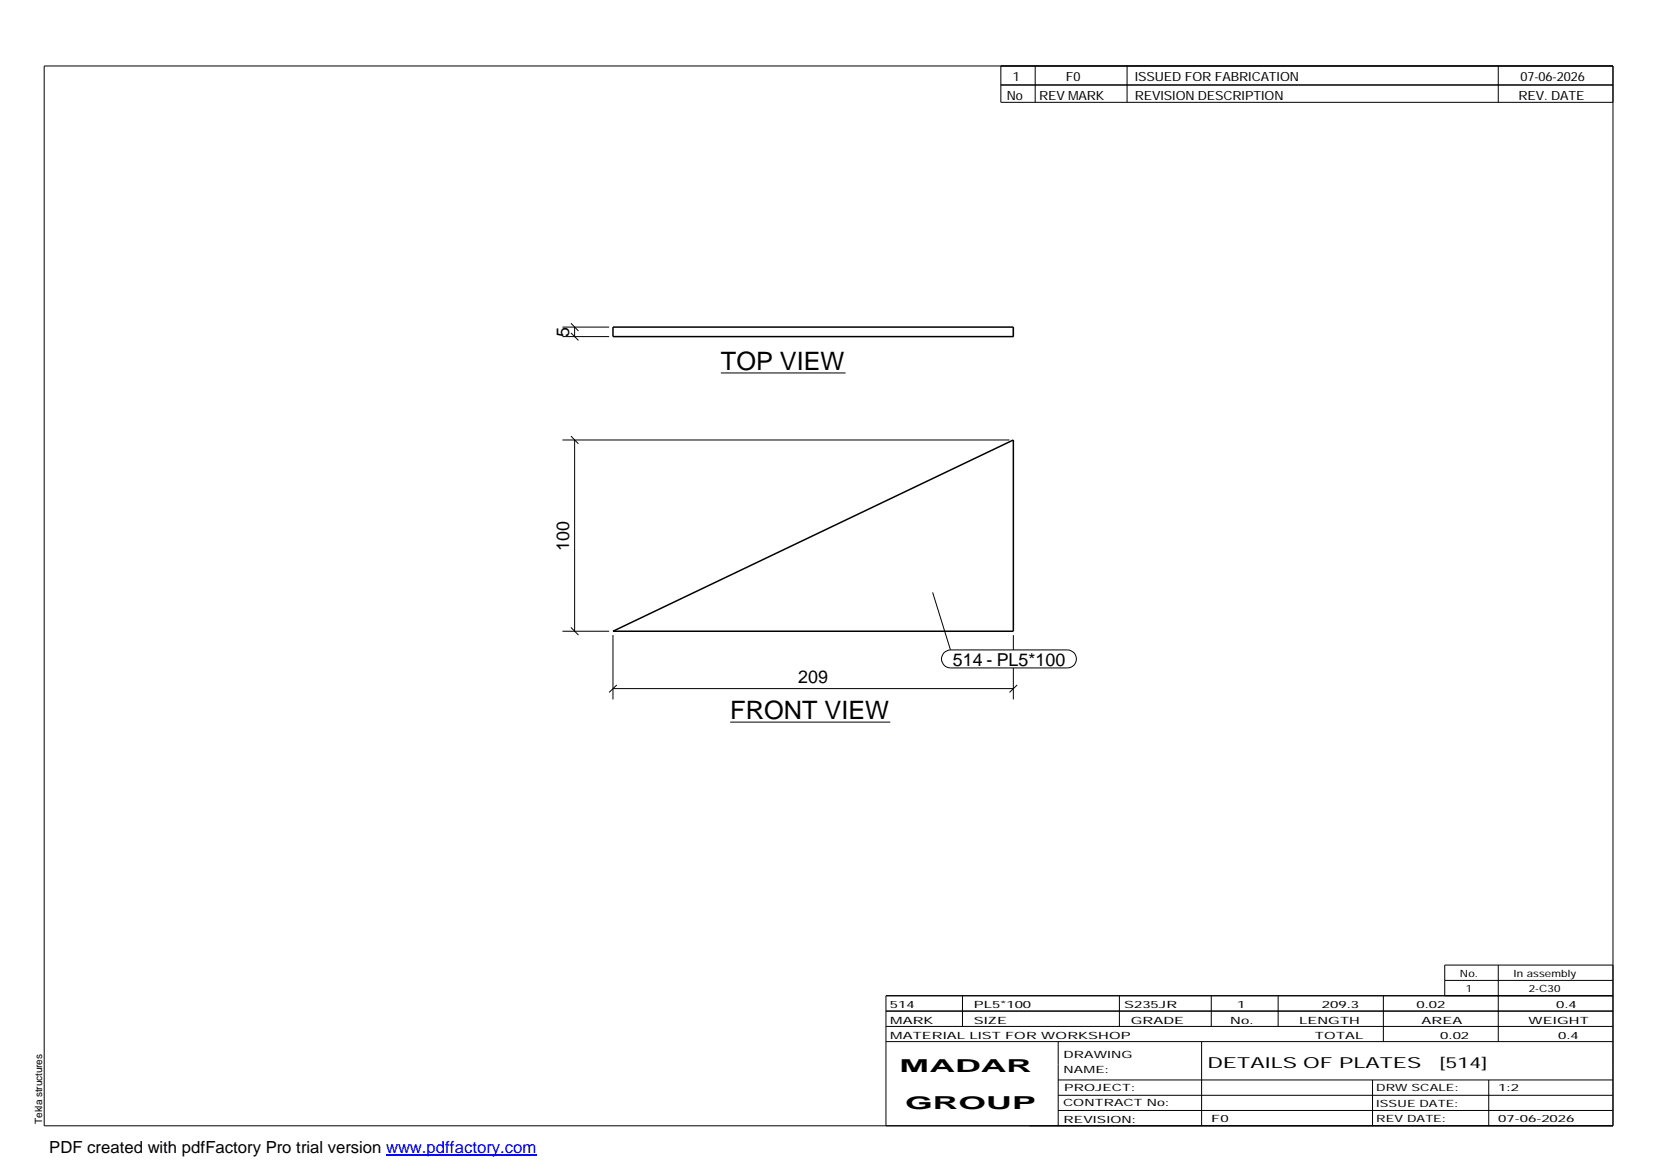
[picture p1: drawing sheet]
<svg xmlns="http://www.w3.org/2000/svg" width="420mm" height="297mm" viewBox="0 0 420 297" stroke-linecap="round" stroke-linejoin="round" font-family="sans-serif">
<defs><g id="words">
<g font-size="6.4">
<text x="183" y="94">TOP VIEW</text>
<text x="185.4" y="182.6">FRONT VIEW</text>
</g>
<g font-size="4.5">
<text x="144.5" y="85.5" transform="rotate(-90 144.5 85.5)">5</text>
<text x="144.5" y="139.8" transform="rotate(-90 144.5 139.8)">100</text>
<text x="202.6" y="173.4">209</text>
<text x="241.9" y="169">514 - PL5*100</text>
<text x="228.4" y="272.3">MADAR</text>
<text x="229.8" y="281.6">GROUP</text>
</g>
<text font-size="4.2" x="12.5" y="292.7">PDF created with pdfFactory Pro trial version www.pdffactory.com</text>
<g font-size="3.9">
<text x="306.5" y="271.3">DETAILS OF PLATES</text>
<text x="365.4" y="271.3">[514]</text>
</g>
<g font-size="3.2">
<text x="257.1" y="20.5">1</text>
<text x="270.6" y="20.5">F0</text>
<text x="288.1" y="20.5">ISSUED FOR FABRICATION</text>
<text x="386" y="20.5">07-06-2026</text>
<text x="255.6" y="25.5">No</text>
<text x="263.8" y="25.5">REV MARK</text>
<text x="288.1" y="25.5">REVISION DESCRIPTION</text>
<text x="385.5" y="25.5">REV. DATE</text>
</g>
<g font-size="2.5">
<text x="370.6" y="247.9">No.</text>
<text x="372.1" y="251.8">1</text>
<text x="384.3" y="247.9">In assembly</text>
<text x="388.1" y="251.8">2-C30</text>
<text x="225.9" y="255.9">514</text>
<text x="247.3" y="255.9">PL5*100</text>
<text x="285.4" y="255.9">S235JR</text>
<text x="314.1" y="255.9">1</text>
<text x="335.6" y="255.9">209.3</text>
<text x="359.6" y="255.9">0.02</text>
<text x="395.1" y="255.9">0.4</text>
<text x="226" y="263.7">MATERIAL LIST FOR WORKSHOP</text>
<text x="226" y="259.9">MARK</text>
<text x="247.2" y="259.9">SIZE</text>
<text x="287.1" y="259.9">GRADE</text>
<text x="312.3" y="259.9">No.</text>
<text x="329.8" y="259.9">LENGTH</text>
<text x="333.8" y="263.7">TOTAL</text>
<text x="360.9" y="259.9">AREA</text>
<text x="365.6" y="263.7">0.02</text>
<text x="388.1" y="259.9">WEIGHT</text>
<text x="395.6" y="263.7">0.4</text>
<text x="270" y="268.5">DRAWING</text>
<text x="270" y="272.5">NAME:</text>
<text x="269.9" y="280.9">CONTRACT No:</text>
<text x="270.2" y="277">PROJECT:</text>
<text x="349.4" y="277.1">DRW SCALE:</text>
<text x="349.4" y="281">ISSUE DATE:</text>
<text x="380.4" y="277.1">1:2</text>
<text x="10.7" y="285.4" transform="rotate(-90 10.7 285.4)">Tekla structures</text>
<text x="270" y="285">REVISION:</text>
<text x="307.5" y="284.8">F0</text>
<text x="349.4" y="284.8">REV DATE:</text>
<text x="380.4" y="284.8">07-06-2026</text>
</g>
</g></defs>
<path d="M155.6 83h101.7v2.5h-101.7zM155.6 160.3l101.7-48.6v48.6z" fill="none" stroke="#000" stroke-width=".38"/>
<path d="M257.3 85.5v-2.5" fill="none" stroke="#000" stroke-width=".25" stroke-dasharray="2.1 2.1" stroke-linecap="butt"/>
<g fill="none" stroke="#000" stroke-width=".25">
<path d="M11.2 16.7h398.3v269.1h-398.3zM254.1 16.7v9.3h155.4M262.8 16.7v9.3M286.1 16.7v9.3M380.4 16.7v9.3M254.1 21.6h155.4M142.8 85.5h11.8M142.8 83h11.8M144.9 84.5l2 1.9M144.9 82.1l2 1.9M145.9 83v2.5M183 94.7h31.7"/>
<path d="M142.8 111.7h113.5M144.9 110.7l2 2M145.9 111.7v48.6M144.9 159.3l2 1.9M236.8 150.4l4.5 14.6M142.8 160.3h11.8M155.6 174.8h101.7M155.6 161.2v16.4M156.6 173.9l-2 1.9M239.7 165.7l.8-.5 .8-.2h29.7a2.29 2.29 0 0 1 2.3 2.3 2.29 2.29 0 0 1-2.3 2.3h-29.7a2.3 2.3 0 0 1-2.1-1.4 2.3 2.3 0 0 1 .5-2.5zM257.3 161.2v3.8M257.3 169.6v8"/>
<path d="M258.2 173.9l-1.9 1.9M185.4 183.3h40.6M224.9 256.7h184.6M244.3 252.8v7.8M284.2 252.8v7.8M307.5 252.8v7.8M324.5 252.8v7.8M351.2 252.8v11.6M366.8 248.9h42.7M380.4 245v19.4M409.5 245h-42.7v7.8M409.5 252.8h-184.6v33"/>
<path d="M224.9 264.4h184.6M224.9 260.6h184.6M268.6 264.4v21.4M268.6 274.2h140.9M268.6 278.1h140.9M305.1 264.4v21.4M348.4 274.2v11.6M378 274.2v11.6M268.6 281.9h140.9"/>
</g>
<path d="M98 293.3h38.2" fill="none" stroke="#00f" stroke-width=".3"/>
<use href="#words"/>
</svg>
